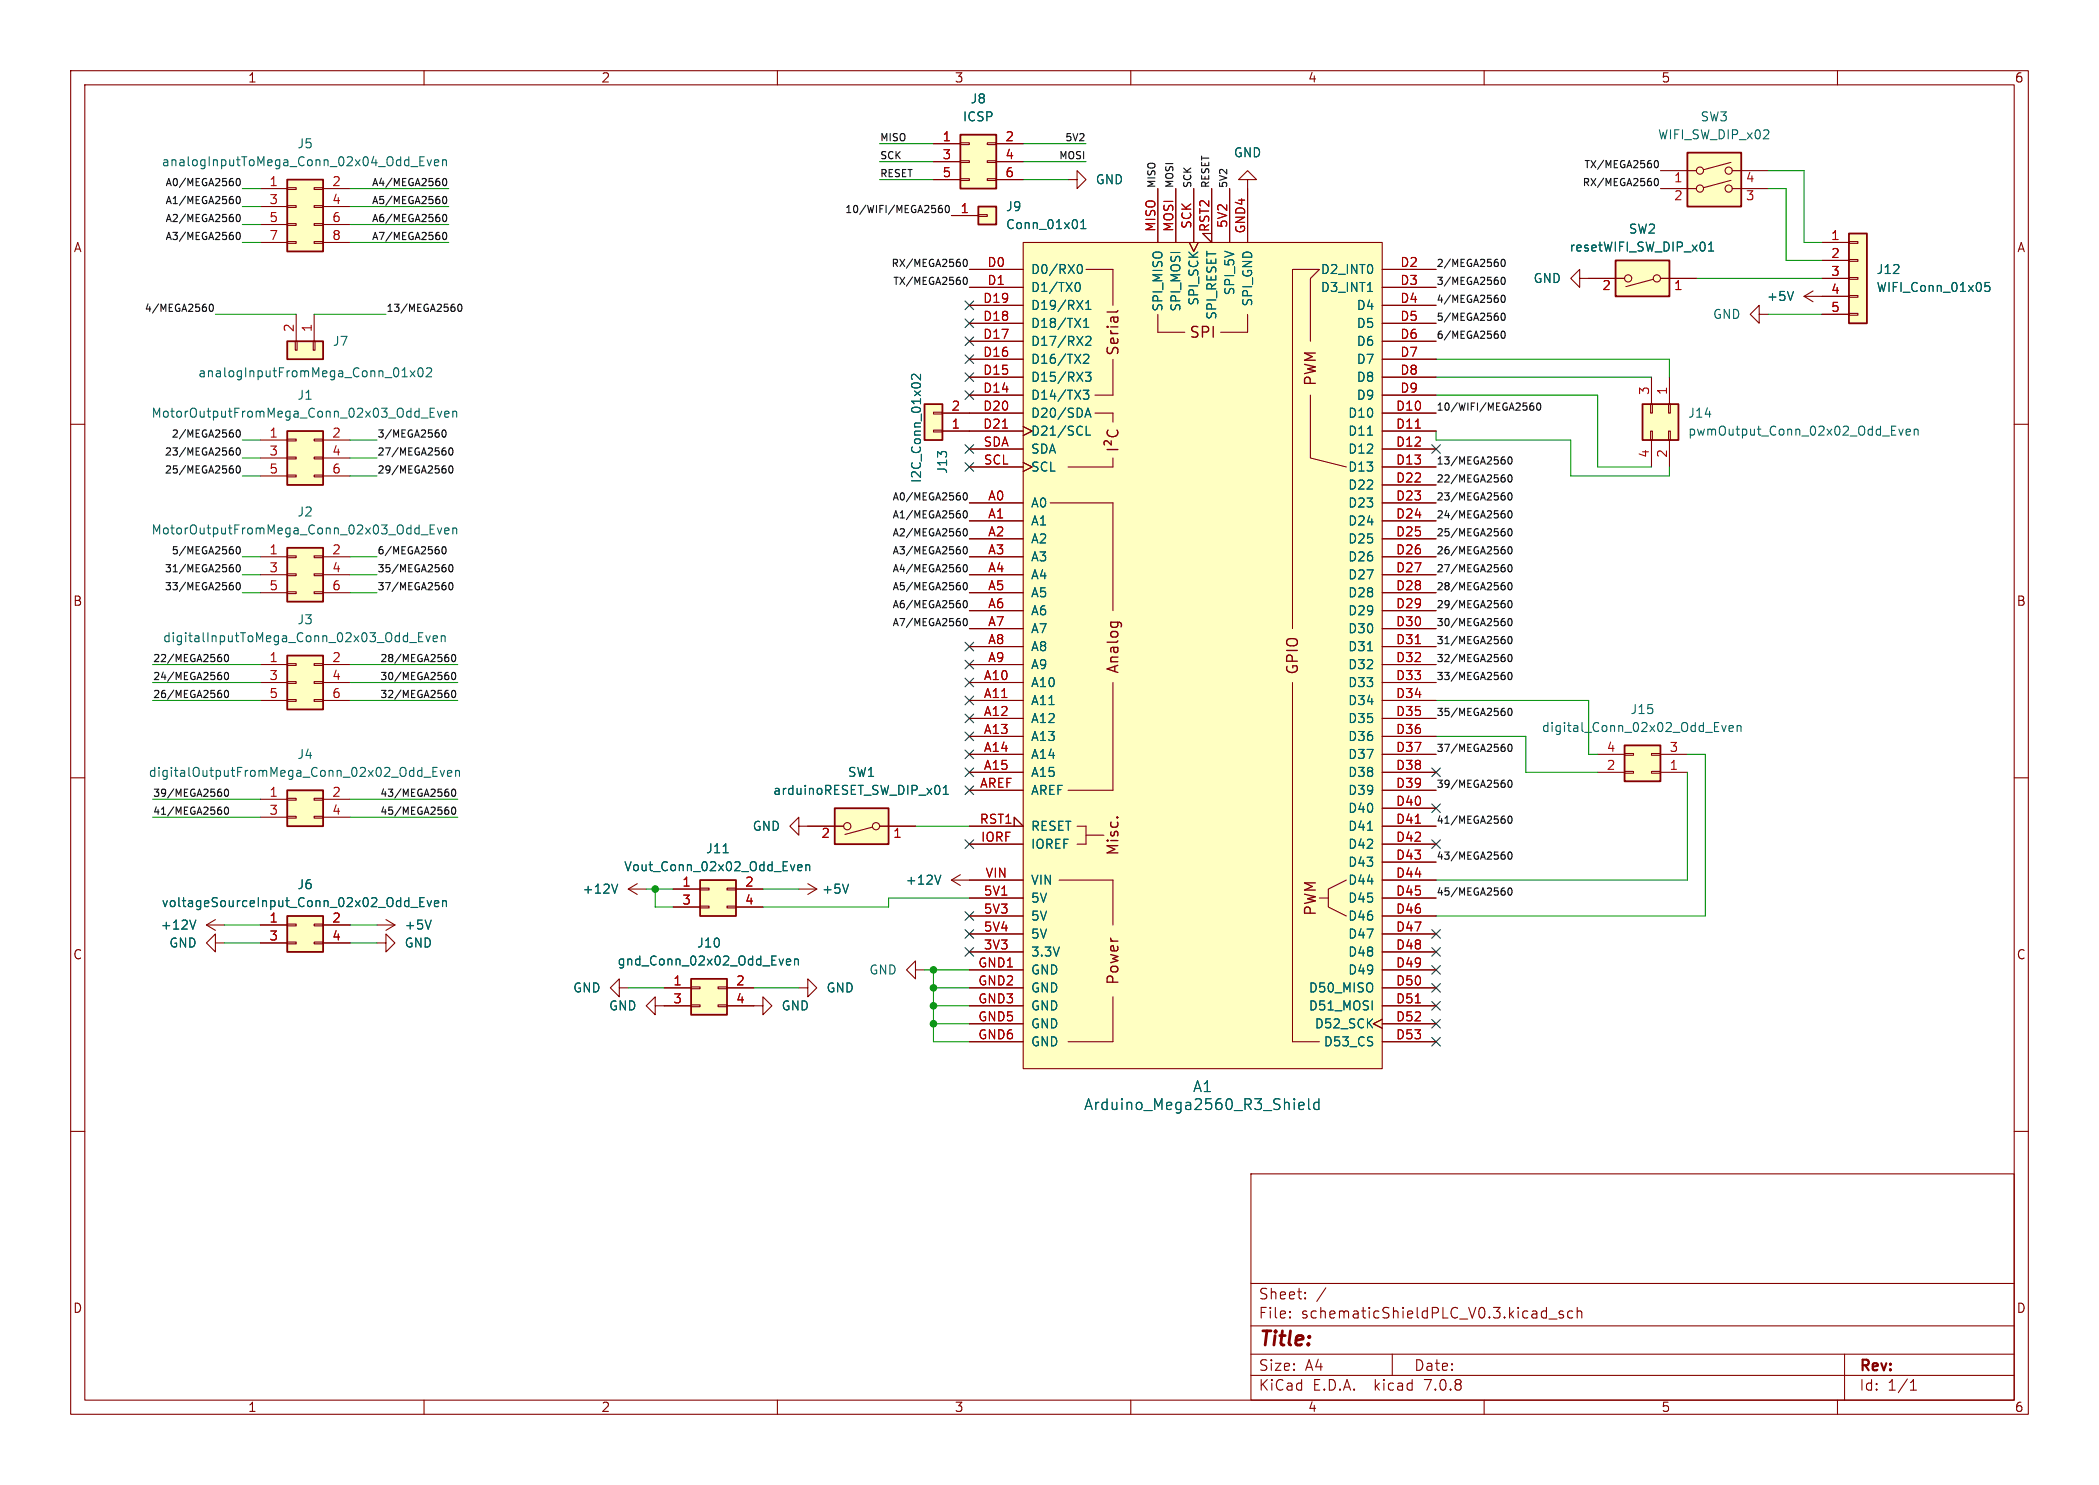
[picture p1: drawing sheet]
<svg xmlns="http://www.w3.org/2000/svg" width="297mm" height="210mm" viewBox="0 0 297 210" stroke-linecap="round" stroke-linejoin="round" font-family="sans-serif">
<defs><g id="words">
<text font-size="2.8" fill="#840000" x="178" y="190.9">Title:</text>
<g font-size="2.1" fill="#840000">
<text x="158.5" y="50.4" transform="rotate(-90 158.5 50.4)">Serial</text>
<text x="168.2" y="48">SPI</text>
<text x="186.5" y="54.7" transform="rotate(-90 186.5 54.7)">PWM</text>
<text x="158.5" y="95.4" transform="rotate(-90 158.5 95.4)">Analog</text>
<text x="183.9" y="95.5" transform="rotate(-90 183.9 95.5)">GPIO</text>
<text x="158.5" y="121.1" transform="rotate(-90 158.5 121.1)">Misc.</text>
<text x="186.5" y="129.6" transform="rotate(-90 186.5 129.6)">PWM</text>
<text x="158.5" y="139.4" transform="rotate(-90 158.5 139.4)">Power</text>
<text x="178" y="184">Sheet:</text>
<text x="178" y="186.7">File:</text>
<text x="184.1" y="186.7">schematicShieldPLC_V0.3.kicad_sch</text>
<text x="178" y="196.9">KiCad</text>
<text x="178" y="194.1">Size:</text>
<text x="184.7" y="194.1">A4</text>
<text x="185.7" y="196.9">E.D.A.</text>
<text x="194.6" y="196.9">kicad</text>
<text x="200" y="194.1">Date:</text>
<text x="201.8" y="196.9">7.0.8</text>
<text x="263" y="194.3">Rev:</text>
<text x="263" y="196.9">Id:</text>
<text x="267.1" y="196.9">1/1</text>
</g>
<g font-size="2.1" fill="#006464">
<text x="168.7" y="154.7">A1</text>
<text x="153.3" y="157.2">Arduino_Mega2560_R3_Shield</text>
</g>
<g font-size="1.8" fill="#840000">
<text x="35" y="11.9">1</text>
<text x="85" y="11.9">2</text>
<text x="135" y="11.9">3</text>
<text x="185" y="11.9">4</text>
<text x="235" y="11.9">5</text>
<text x="285" y="11.9">6</text>
<text x="10.3" y="35.9">A</text>
<text x="285.3" y="35.9">A</text>
<text x="10.3" y="85.9">B</text>
<text x="285.3" y="85.9">B</text>
<text x="10.3" y="135.9">C</text>
<text x="285.3" y="135.9">C</text>
<text x="10.3" y="185.9">D</text>
<text x="285.3" y="185.9">D</text>
<text x="35" y="199.9">1</text>
<text x="85" y="199.9">2</text>
<text x="135" y="199.9">3</text>
<text x="185" y="199.9">4</text>
<text x="235" y="199.9">5</text>
<text x="285" y="199.9">6</text>
</g>
<g font-size="1.8" fill="#006464">
<text x="136.2" y="17.4">ICSP</text>
<text x="137.2" y="14.8">J8</text>
<text x="240.5" y="17.4">SW3</text>
<text x="22.8" y="23.7">analogInputToMega_Conn_02x04_Odd_Even</text>
<text x="42" y="21.2">J5</text>
<text x="174.5" y="22.5">GND</text>
<text x="234.5" y="19.9">WIFI_SW_DIP_x02</text>
<text x="154.9" y="26.3">GND</text>
<text x="142.2" y="30.1">J9</text>
<text x="142.2" y="32.6">Conn_01x01</text>
<text x="222" y="35.8">resetWIFI_SW_DIP_x01</text>
<text x="230.4" y="33.2">SW2</text>
<text x="145.8" y="39">D0/RX0</text>
<text x="145.8" y="41.5">D1/TX0</text>
<text x="174.9" y="41.9" transform="rotate(-90 174.9 41.9)">SPI_5V</text>
<text x="186.8" y="39">D2_INT0</text>
<text x="186.8" y="41.5">D3_INT1</text>
<text x="216.9" y="40.2">GND</text>
<text x="265.4" y="39">J12</text>
<text x="265.4" y="41.5">WIFI_Conn_01x05</text>
<text x="145.8" y="46.6">D18/TX1</text>
<text x="145.8" y="44">D19/RX1</text>
<text x="164.7" y="44.2" transform="rotate(-90 164.7 44.2)">SPI_MISO</text>
<text x="167.2" y="44.2" transform="rotate(-90 167.2 44.2)">SPI_MOSI</text>
<text x="169.8" y="43.3" transform="rotate(-90 169.8 43.3)">SPI_SCK</text>
<text x="172.3" y="45.3" transform="rotate(-90 172.3 45.3)">SPI_RESET</text>
<text x="177.4" y="43.4" transform="rotate(-90 177.4 43.4)">SPI_GND</text>
<text x="191.9" y="44">D4</text>
<text x="191.9" y="46.6">D5</text>
<text x="242.3" y="45.3">GND</text>
<text x="249.9" y="42.8">+5V</text>
<text x="27.9" y="53.6">analogInputFromMega_Conn_01x02</text>
<text x="47" y="49.1">J7</text>
<text x="145.8" y="51.7">D16/TX2</text>
<text x="145.8" y="49.1">D17/RX2</text>
<text x="191.9" y="49.1">D6</text>
<text x="191.9" y="51.7">D7</text>
<text x="21.3" y="59.3">MotorOutputFromMega_Conn_02x03_Odd_Even</text>
<text x="42" y="56.7">J1</text>
<text x="145.8" y="56.7">D14/TX3</text>
<text x="145.8" y="54.2">D15/RX3</text>
<text x="145.8" y="59.3">D20/SDA</text>
<text x="190.7" y="59.3">D10</text>
<text x="191.9" y="54.2">D8</text>
<text x="191.9" y="56.7">D9</text>
<text x="238.8" y="59.3">J14</text>
<text x="145.8" y="61.8">D21/SCL</text>
<text x="145.8" y="64.4">SDA</text>
<text x="190.7" y="61.8">D11</text>
<text x="190.7" y="64.4">D12</text>
<text x="238.8" y="61.8">pwmOutput_Conn_02x02_Odd_Even</text>
<text x="130.5" y="68.4" transform="rotate(-90 130.5 68.4)">I2C_Conn_01x02</text>
<text x="134.2" y="67.1" transform="rotate(-90 134.2 67.1)">J13</text>
<text x="145.8" y="72">A0</text>
<text x="145.8" y="66.9">SCL</text>
<text x="190.7" y="66.9">D13</text>
<text x="190.7" y="69.4">D22</text>
<text x="190.7" y="72">D23</text>
<text x="21.3" y="75.8">MotorOutputFromMega_Conn_02x03_Odd_Even</text>
<text x="42" y="73.3">J2</text>
<text x="145.8" y="74.5">A1</text>
<text x="145.8" y="77.1">A2</text>
<text x="190.7" y="74.5">D24</text>
<text x="190.7" y="77.1">D25</text>
<text x="145.8" y="79.6">A3</text>
<text x="145.8" y="82.1">A4</text>
<text x="190.7" y="79.6">D26</text>
<text x="190.7" y="82.1">D27</text>
<text x="42" y="88.5">J3</text>
<text x="145.8" y="84.7">A5</text>
<text x="145.8" y="87.2">A6</text>
<text x="145.8" y="89.8">A7</text>
<text x="190.7" y="84.7">D28</text>
<text x="190.7" y="87.2">D29</text>
<text x="190.7" y="89.8">D30</text>
<text x="23" y="91">digitalInputToMega_Conn_02x03_Odd_Even</text>
<text x="145.8" y="92.3">A8</text>
<text x="145.8" y="94.8">A9</text>
<text x="190.7" y="92.3">D31</text>
<text x="190.7" y="94.8">D32</text>
<text x="145.8" y="97.4">A10</text>
<text x="145.8" y="99.9">A11</text>
<text x="190.7" y="97.4">D33</text>
<text x="190.7" y="99.9">D34</text>
<text x="230.6" y="101.2">J15</text>
<text x="42" y="107.5">J4</text>
<text x="145.8" y="102.5">A12</text>
<text x="145.8" y="105">A13</text>
<text x="145.8" y="107.5">A14</text>
<text x="190.7" y="102.5">D35</text>
<text x="190.7" y="105">D36</text>
<text x="190.7" y="107.5">D37</text>
<text x="218.1" y="103.7">digital_Conn_02x02_Odd_Even</text>
<text x="20.9" y="110.1">digitalOutputFromMega_Conn_02x02_Odd_Even</text>
<text x="109.3" y="112.6">arduinoRESET_SW_DIP_x01</text>
<text x="119.9" y="110.1">SW1</text>
<text x="145.8" y="110.1">A15</text>
<text x="145.8" y="112.6">AREF</text>
<text x="190.7" y="110.1">D38</text>
<text x="190.7" y="112.6">D39</text>
<text x="106.4" y="117.7">GND</text>
<text x="145.8" y="117.7">RESET</text>
<text x="190.7" y="115.2">D40</text>
<text x="190.7" y="117.7">D41</text>
<text x="42" y="126">J6</text>
<text x="88.2" y="123.4">Vout_Conn_02x02_Odd_Even</text>
<text x="99.8" y="120.9">J11</text>
<text x="128.1" y="125.3">+12V</text>
<text x="145.8" y="120.2">IOREF</text>
<text x="145.8" y="125.3">VIN</text>
<text x="190.7" y="120.2">D42</text>
<text x="190.7" y="122.8">D43</text>
<text x="190.7" y="125.3">D44</text>
<text x="22.6" y="131.7">+12V</text>
<text x="22.8" y="128.5">voltageSourceInput_Conn_02x02_Odd_Even</text>
<text x="57.2" y="131.7">+5V</text>
<text x="82.3" y="126.6">+12V</text>
<text x="116.2" y="126.6">+5V</text>
<text x="145.8" y="127.9">5V</text>
<text x="145.8" y="130.4">5V</text>
<text x="190.7" y="127.9">D45</text>
<text x="190.7" y="130.4">D46</text>
<text x="23.9" y="134.2">GND</text>
<text x="57.2" y="134.2">GND</text>
<text x="87.3" y="136.8">gnd_Conn_02x02_Odd_Even</text>
<text x="98.5" y="134.2">J10</text>
<text x="145.8" y="135.5">3.3V</text>
<text x="145.8" y="132.9">5V</text>
<text x="190.7" y="132.9">D47</text>
<text x="190.7" y="135.5">D48</text>
<text x="81" y="140.6">GND</text>
<text x="86.1" y="143.1">GND</text>
<text x="110.5" y="143.1">GND</text>
<text x="116.8" y="140.6">GND</text>
<text x="122.9" y="138">GND</text>
<text x="145.8" y="138">GND</text>
<text x="145.8" y="140.6">GND</text>
<text x="145.8" y="143.1">GND</text>
<text x="185.1" y="140.6">D50_MISO</text>
<text x="185.1" y="143.1">D51_MOSI</text>
<text x="190.7" y="138">D49</text>
<text x="145.8" y="145.6">GND</text>
<text x="145.8" y="148.2">GND</text>
<text x="186" y="145.6">D52_SCK</text>
<text x="187.2" y="148.2">D53_CS</text>
</g>
<g font-size="1.8" fill="#a90000">
<text x="133.3" y="20.1">1</text>
<text x="133.3" y="22.6">3</text>
<text x="142.2" y="20.1">2</text>
<text x="142.2" y="22.6">4</text>
<text x="38" y="26.4">1</text>
<text x="38" y="29">3</text>
<text x="46.9" y="26.4">2</text>
<text x="46.9" y="29">4</text>
<text x="133.3" y="25.1">5</text>
<text x="142.2" y="25.1">6</text>
<text x="236.8" y="26.1">1</text>
<text x="236.8" y="28.7">2</text>
<text x="246.9" y="28.7">3</text>
<text x="246.9" y="26.1">4</text>
<text x="38" y="31.5">5</text>
<text x="38" y="34">7</text>
<text x="46.9" y="31.5">6</text>
<text x="46.9" y="34">8</text>
<text x="135.8" y="30.2">1</text>
<text x="163.6" y="32.9" transform="rotate(-90 163.6 32.9)">MISO</text>
<text x="166.1" y="32.9" transform="rotate(-90 166.1 32.9)">MOSI</text>
<text x="168.7" y="32.5" transform="rotate(-90 168.7 32.5)">SCK</text>
<text x="171.2" y="32.9" transform="rotate(-90 171.2 32.9)">RST2</text>
<text x="173.7" y="32.3" transform="rotate(-90 173.7 32.3)">5V2</text>
<text x="176.3" y="33.1" transform="rotate(-90 176.3 33.1)">GND4</text>
<text x="259" y="34">1</text>
<text x="139.6" y="37.8">D0</text>
<text x="139.6" y="40.4">D1</text>
<text x="198" y="37.8">D2</text>
<text x="198" y="40.4">D3</text>
<text x="226.6" y="41.4">2</text>
<text x="236.8" y="41.4">1</text>
<text x="259" y="36.6">2</text>
<text x="259" y="39.1">3</text>
<text x="259" y="41.7">4</text>
<text x="41.7" y="47.1" transform="rotate(-90 41.7 47.1)">2</text>
<text x="44.2" y="47.1" transform="rotate(-90 44.2 47.1)">1</text>
<text x="139" y="45.5">D18</text>
<text x="139" y="42.9">D19</text>
<text x="198" y="42.9">D4</text>
<text x="198" y="45.5">D5</text>
<text x="259" y="44.2">5</text>
<text x="139" y="53.1">D15</text>
<text x="139" y="50.5">D16</text>
<text x="139" y="48">D17</text>
<text x="198" y="48">D6</text>
<text x="198" y="50.5">D7</text>
<text x="198" y="53.1">D8</text>
<text x="134.5" y="58.2">2</text>
<text x="139" y="55.6">D14</text>
<text x="139" y="58.2">D20</text>
<text x="197.4" y="58.2">D10</text>
<text x="198" y="55.6">D9</text>
<text x="233.4" y="56" transform="rotate(-90 233.4 56)">3</text>
<text x="236" y="56" transform="rotate(-90 236 56)">1</text>
<text x="38" y="62">1</text>
<text x="38" y="64.5">3</text>
<text x="46.9" y="62">2</text>
<text x="46.9" y="64.5">4</text>
<text x="134.5" y="60.7">1</text>
<text x="139" y="60.7">D21</text>
<text x="139.1" y="63.2">SDA</text>
<text x="139.1" y="65.8">SCL</text>
<text x="197.4" y="60.7">D11</text>
<text x="197.4" y="63.2">D12</text>
<text x="197.4" y="65.8">D13</text>
<text x="233.4" y="64.8" transform="rotate(-90 233.4 64.8)">4</text>
<text x="236" y="64.8" transform="rotate(-90 236 64.8)">2</text>
<text x="38" y="67.1">5</text>
<text x="46.9" y="67.1">6</text>
<text x="139.7" y="70.9">A0</text>
<text x="197.4" y="68.3">D22</text>
<text x="197.4" y="70.9">D23</text>
<text x="139.7" y="73.4">A1</text>
<text x="139.7" y="75.9">A2</text>
<text x="197.4" y="73.4">D24</text>
<text x="197.4" y="75.9">D25</text>
<text x="38" y="78.5">1</text>
<text x="38" y="81">3</text>
<text x="38" y="83.6">5</text>
<text x="46.9" y="78.5">2</text>
<text x="46.9" y="81">4</text>
<text x="46.9" y="83.6">6</text>
<text x="139.7" y="78.5">A3</text>
<text x="139.7" y="81">A4</text>
<text x="139.7" y="83.6">A5</text>
<text x="197.4" y="78.5">D26</text>
<text x="197.4" y="81">D27</text>
<text x="197.4" y="83.6">D28</text>
<text x="139.7" y="86.1">A6</text>
<text x="139.7" y="88.6">A7</text>
<text x="197.4" y="86.1">D29</text>
<text x="197.4" y="88.6">D30</text>
<text x="38" y="93.7">1</text>
<text x="46.9" y="93.7">2</text>
<text x="139.7" y="91.2">A8</text>
<text x="139.7" y="93.7">A9</text>
<text x="197.4" y="91.2">D31</text>
<text x="197.4" y="93.7">D32</text>
<text x="38" y="96.3">3</text>
<text x="38" y="98.8">5</text>
<text x="46.9" y="96.3">4</text>
<text x="46.9" y="98.8">6</text>
<text x="139.1" y="96.3">A10</text>
<text x="139.1" y="98.8">A11</text>
<text x="139.1" y="101.3">A12</text>
<text x="197.4" y="96.3">D33</text>
<text x="197.4" y="98.8">D34</text>
<text x="197.4" y="101.3">D35</text>
<text x="139.1" y="103.9">A13</text>
<text x="139.1" y="106.4">A14</text>
<text x="197.4" y="103.9">D36</text>
<text x="197.4" y="106.4">D37</text>
<text x="227.3" y="106.4">4</text>
<text x="236.1" y="106.4">3</text>
<text x="38" y="112.8">1</text>
<text x="46.9" y="112.8">2</text>
<text x="138.6" y="111.5">AREF</text>
<text x="139.1" y="109">A15</text>
<text x="197.4" y="109">D38</text>
<text x="197.4" y="111.5">D39</text>
<text x="227.3" y="109">2</text>
<text x="236.1" y="109">1</text>
<text x="38" y="115.3">3</text>
<text x="46.9" y="115.3">4</text>
<text x="116.1" y="118.8">2</text>
<text x="126.3" y="118.8">1</text>
<text x="138.5" y="116.6">RST1</text>
<text x="138.7" y="119.1">IORF</text>
<text x="197.4" y="114">D40</text>
<text x="197.4" y="116.6">D41</text>
<text x="197.4" y="119.1">D42</text>
<text x="96.4" y="125.5">1</text>
<text x="105.3" y="125.5">2</text>
<text x="139.4" y="124.2">VIN</text>
<text x="197.4" y="121.7">D43</text>
<text x="197.4" y="124.2">D44</text>
<text x="38" y="130.6">1</text>
<text x="46.9" y="130.6">2</text>
<text x="96.4" y="128">3</text>
<text x="105.3" y="128">4</text>
<text x="139.1" y="126.7">5V1</text>
<text x="139.1" y="129.3">5V3</text>
<text x="139.1" y="131.8">5V4</text>
<text x="197.4" y="126.7">D45</text>
<text x="197.4" y="129.3">D46</text>
<text x="197.4" y="131.8">D47</text>
<text x="38" y="133.1">3</text>
<text x="46.9" y="133.1">4</text>
<text x="138.3" y="136.9">GND1</text>
<text x="139.1" y="134.4">3V3</text>
<text x="197.4" y="134.4">D48</text>
<text x="197.4" y="136.9">D49</text>
<text x="95.2" y="139.4">1</text>
<text x="95.2" y="142">3</text>
<text x="104.1" y="139.4">2</text>
<text x="104.1" y="142">4</text>
<text x="138.3" y="139.4">GND2</text>
<text x="138.3" y="142">GND3</text>
<text x="197.4" y="139.4">D50</text>
<text x="197.4" y="142">D51</text>
<text x="138.3" y="144.5">GND5</text>
<text x="138.3" y="147.1">GND6</text>
<text x="197.4" y="144.5">D52</text>
<text x="197.4" y="147.1">D53</text>
</g>
<g font-size="1.4" fill="#0f0f0f">
<text x="124.5" y="22.6">SCK</text>
<text x="124.5" y="20">MISO</text>
<text x="149.7" y="22.6">MOSI</text>
<text x="150.6" y="20">5V2</text>
<text x="224.1" y="23.9">TX/MEGA2560</text>
<text x="23.3" y="26.4">A0/MEGA2560</text>
<text x="23.3" y="28.9">A1/MEGA2560</text>
<text x="52.5" y="26.4">A4/MEGA2560</text>
<text x="52.5" y="28.9">A5/MEGA2560</text>
<text x="124.5" y="25.1">RESET</text>
<text x="163.6" y="26.7" transform="rotate(-90 163.6 26.7)">MISO</text>
<text x="166.1" y="26.7" transform="rotate(-90 166.1 26.7)">MOSI</text>
<text x="168.6" y="26.7" transform="rotate(-90 168.6 26.7)">SCK</text>
<text x="171.2" y="26.7" transform="rotate(-90 171.2 26.7)">RESET</text>
<text x="173.7" y="26.7" transform="rotate(-90 173.7 26.7)">5V2</text>
<text x="223.8" y="26.4">RX/MEGA2560</text>
<text x="23.3" y="31.5">A2/MEGA2560</text>
<text x="23.3" y="34">A3/MEGA2560</text>
<text x="52.5" y="34">A7/MEGA2560</text>
<text x="52.5" y="31.5">A6/MEGA2560</text>
<text x="119.5" y="30.2">10/WIFI/MEGA2560</text>
<text x="126" y="37.8">RX/MEGA2560</text>
<text x="126.3" y="40.4">TX/MEGA2560</text>
<text x="203.2" y="37.8">2/MEGA2560</text>
<text x="203.2" y="40.4">3/MEGA2560</text>
<text x="20.4" y="44.2">4/MEGA2560</text>
<text x="54.6" y="44.2">13/MEGA2560</text>
<text x="203.2" y="48">6/MEGA2560</text>
<text x="203.2" y="45.4">5/MEGA2560</text>
<text x="203.2" y="42.9">4/MEGA2560</text>
<text x="203.2" y="58.1">10/WIFI/MEGA2560</text>
<text x="23.2" y="64.5">23/MEGA2560</text>
<text x="24.2" y="62">2/MEGA2560</text>
<text x="53.3" y="64.5">27/MEGA2560</text>
<text x="53.3" y="62">3/MEGA2560</text>
<text x="203.2" y="65.8">13/MEGA2560</text>
<text x="23.2" y="67">25/MEGA2560</text>
<text x="53.3" y="67">29/MEGA2560</text>
<text x="126.2" y="70.8">A0/MEGA2560</text>
<text x="203.2" y="70.8">23/MEGA2560</text>
<text x="203.2" y="68.3">22/MEGA2560</text>
<text x="126.2" y="75.9">A2/MEGA2560</text>
<text x="126.2" y="73.4">A1/MEGA2560</text>
<text x="203.2" y="75.9">25/MEGA2560</text>
<text x="203.2" y="73.4">24/MEGA2560</text>
<text x="23.2" y="83.5">33/MEGA2560</text>
<text x="23.2" y="81">31/MEGA2560</text>
<text x="24.2" y="78.5">5/MEGA2560</text>
<text x="53.3" y="81">35/MEGA2560</text>
<text x="53.3" y="78.5">6/MEGA2560</text>
<text x="53.3" y="83.5">37/MEGA2560</text>
<text x="126.2" y="78.5">A3/MEGA2560</text>
<text x="126.2" y="81">A4/MEGA2560</text>
<text x="126.2" y="83.5">A5/MEGA2560</text>
<text x="203.2" y="81">27/MEGA2560</text>
<text x="203.2" y="83.5">28/MEGA2560</text>
<text x="203.2" y="78.5">26/MEGA2560</text>
<text x="126.2" y="88.6">A7/MEGA2560</text>
<text x="126.2" y="86.1">A6/MEGA2560</text>
<text x="203.2" y="88.6">30/MEGA2560</text>
<text x="203.2" y="86.1">29/MEGA2560</text>
<text x="21.6" y="93.7">22/MEGA2560</text>
<text x="53.7" y="93.7">28/MEGA2560</text>
<text x="203.2" y="91.2">31/MEGA2560</text>
<text x="203.2" y="93.7">32/MEGA2560</text>
<text x="21.6" y="96.2">24/MEGA2560</text>
<text x="21.6" y="98.8">26/MEGA2560</text>
<text x="53.7" y="98.8">32/MEGA2560</text>
<text x="53.7" y="96.2">30/MEGA2560</text>
<text x="203.2" y="96.2">33/MEGA2560</text>
<text x="203.2" y="101.3">35/MEGA2560</text>
<text x="203.2" y="106.4">37/MEGA2560</text>
<text x="21.6" y="112.8">39/MEGA2560</text>
<text x="53.7" y="112.8">43/MEGA2560</text>
<text x="203.2" y="111.5">39/MEGA2560</text>
<text x="21.6" y="115.3">41/MEGA2560</text>
<text x="53.7" y="115.3">45/MEGA2560</text>
<text x="203.2" y="116.6">41/MEGA2560</text>
<text x="203.2" y="121.6">43/MEGA2560</text>
<text x="203.2" y="126.7">45/MEGA2560</text>
</g>
</g></defs>
<g fill="none" stroke="#840000" stroke-width=".15">
<path d="M10 10h277v190h-277zM12 12h273v186h-273zM60 10v2M110 10v2M160 10v2M210 10v2M260 10v2M36.8 26.7h3.8M36.8 29.2h3.8M36.8 31.8h3.8M36.8 34.3h3.8M40.6 34.2h1.3v.2h-1.3z"/>
<path d="M40.6 31.6h1.3v.3h-1.3zM40.6 29.1h1.3v.2h-1.3zM40.6 26.5h1.3v.3h-1.3zM44.4 34.2h1.3v.2h-1.3zM44.4 31.6h1.3v.3h-1.3zM44.4 29.1h1.3v.2h-1.3zM44.4 26.5h1.3v.3h-1.3zM45.7 26.7h3.8M45.7 29.2h3.8M45.7 31.8h3.8M45.7 34.3h3.8M132.1 20.3h3.8"/>
<path d="M132.1 22.9h3.8M132.1 25.4h3.8M134.6 30.5h3.8M135.9 25.3h1.3v.2h-1.3zM135.9 22.7h1.3v.3h-1.3zM135.9 20.2h1.3v.2h-1.3zM137.2 38.1h7.6M138.4 30.4h1.3v.2h-1.3zM139.7 25.3h1.3v.2h-1.3zM139.7 22.7h1.3v.3h-1.3zM139.7 20.2h1.3v.2h-1.3zM141 20.3h3.8"/>
<path d="M141 22.9h3.8M141 25.4h3.8M144.8 34.3h50.8v116.8h-50.8zM151.1 25.4h1.3v-1.3l1.3 1.3-1.3 1.3v-1.3M153.7 38.1h3.8zM157.5 38.1v5.1zM163.8 26.7v7.6M166.4 26.7v7.6M168.3 34.3l.6 1.3 .6-1.3M168.9 26.7v7.6M171.4 26.7v7.6l-1.2-1.3h1.2M174 26.7v7.6"/>
<path d="M176.5 25.4h1.3l-1.3-1.3-1.2 1.3h1.2v8.9M182.9 38.1v50.8zM182.9 38.1h3.8l-1.3 1.3v8.9M195.6 38.1h7.6M223.5 39.4v-1.3l-1.3 1.3 1.3 1.2v-1.2h6.4M233.9 39.5l-3.9 1M234.9 26.7h5.1M234.9 39.4h5.1M234.9 24.1h5.1M244.9 25.5l-3.9 1M244.9 23l-3.9 1M245.1 26.7h5.1"/>
<path d="M245.1 24.1h5.1M257.8 34.3h3.8M257.8 36.8h3.8M257.8 39.4h3.8M261.6 39.2h1.3v.3h-1.3zM261.6 36.7h1.3v.3h-1.3zM261.6 34.2h1.3v.2h-1.3zM10 60h2M41.8 48.3h.2v1.2h-.2zM41.9 44.5v3.8M44.3 48.3h.3v1.2h-.3zM44.4 44.5v3.8"/>
<path d="M132.1 58.3h1.2v.2h-1.2zM133.3 58.4h11.5M137.2 40.6h7.6M137.2 55.9h7.6M137.2 53.3h7.6M137.2 50.8h7.6M137.2 48.3h7.6M137.2 45.7h7.6M137.2 43.2h7.6M154.9 58.4h2.6zM154.9 55.9h2.6zM157.5 58.4v1.3z"/>
<path d="M157.5 50.8v5.1zM163.8 44.5v2.5zM163.8 47h3.8zM172.7 47h3.8zM176.5 44.5v2.5zM185.4 55.9v8.9l5.1 1.2M195.6 40.6h7.6M195.6 58.4h7.6M195.6 55.9h7.6M195.6 53.3h7.6M195.6 50.8h7.6M195.6 48.3h7.6"/>
<path d="M195.6 45.7h7.6M195.6 43.2h7.6M233.6 57.2h.2v1.2h-.2zM233.7 53.3v3.9M236.1 57.2h.2v1.2h-.2zM236.2 53.3v3.9M248.9 44.5v-1.3l-1.3 1.3 1.3 1.2v-1.2h1.3M255.3 41.9h6.3M255.3 41.9l1.2 .8M256.5 41.1l-1.2 .8M257.8 44.5h3.8M261.6 44.3h1.3v.3h-1.3z"/>
<path d="M261.6 41.8h1.3v.2h-1.3zM285 60h2M36.8 78.7h3.8M36.8 62.2h3.8M36.8 64.8h3.8M36.8 67.3h3.8M40.6 78.6h1.3v.3h-1.3zM40.6 67.2h1.3v.2h-1.3zM40.6 64.6h1.3v.3h-1.3zM40.6 62.1h1.3v.3h-1.3zM44.4 78.6h1.3v.3h-1.3zM44.4 67.2h1.3v.2h-1.3z"/>
<path d="M44.4 64.6h1.3v.3h-1.3zM44.4 62.1h1.3v.3h-1.3zM45.7 78.7h3.8M45.7 62.2h3.8M45.7 64.8h3.8M45.7 67.3h3.8M132.1 60.8h1.2v.3h-1.2zM133.3 61h11.5M137.2 71.1h7.6M137.2 73.7h7.6M137.2 76.2h7.6M137.2 78.7h7.6"/>
<path d="M137.2 63.5h7.6M137.2 66h7.6M144.8 60.3l1.2 .7-1.2 .6M144.8 65.4l1.2 .6-1.2 .7M148.6 71.1h8.9v15.3M151.1 66h6.4zM157.5 64.8v1.2zM195.6 71.1h7.6M195.6 73.7h7.6M195.6 76.2h7.6M195.6 78.7h7.6M195.6 61h7.6"/>
<path d="M195.6 63.5h7.6M195.6 66h7.6M195.6 68.6h7.6M233.6 61h.2v1.2h-.2zM233.7 62.2v3.8M236.1 61h.2v1.2h-.2zM236.2 62.2v3.8M36.8 96.5h3.8M36.8 99.1h3.8M36.8 81.3h3.8M36.8 83.8h3.8M36.8 94h3.8"/>
<path d="M40.6 98.9h1.3v.3h-1.3zM40.6 96.4h1.3v.2h-1.3zM40.6 93.9h1.3v.2h-1.3zM40.6 83.7h1.3v.2h-1.3zM40.6 81.2h1.3v.2h-1.3zM44.4 98.9h1.3v.3h-1.3zM44.4 96.4h1.3v.2h-1.3zM44.4 93.9h1.3v.2h-1.3zM44.4 83.7h1.3v.2h-1.3zM44.4 81.2h1.3v.2h-1.3zM45.7 96.5h3.8M45.7 99.1h3.8"/>
<path d="M45.7 81.3h3.8M45.7 83.8h3.8M45.7 94h3.8M137.2 96.5h7.6M137.2 99.1h7.6M137.2 81.3h7.6M137.2 83.8h7.6M137.2 86.4h7.6M137.2 88.9h7.6M137.2 91.4h7.6M137.2 94h7.6M157.5 96.5v15.3"/>
<path d="M182.9 96.5v50.8zM195.6 96.5h7.6M195.6 99.1h7.6M195.6 81.3h7.6M195.6 83.8h7.6M195.6 86.4h7.6M195.6 88.9h7.6M195.6 91.4h7.6M195.6 94h7.6M10 110h2M36.8 113h3.8M36.8 115.6h3.8"/>
<path d="M40.6 115.4h1.3v.3h-1.3zM40.6 112.9h1.3v.3h-1.3zM44.4 115.4h1.3v.3h-1.3zM44.4 112.9h1.3v.3h-1.3zM45.7 113h3.8M45.7 115.6h3.8M113 116.8v-1.2l-1.2 1.2 1.2 1.3v-1.3h6.4M123.4 117l-3.8 1M124.5 116.8h5M137.2 116.8h7.6l-1.3-1.2v1.2M137.2 101.6h7.6M137.2 104.1h7.6"/>
<path d="M137.2 106.7h7.6M137.2 109.2h7.6M137.2 111.8h7.6M137.2 119.4h7.6M151.1 111.8h6.4zM152.4 119.4h1.3zM152.4 116.8h1.3zM153.7 118.1h2.5zM153.7 116.8v2.6zM195.6 116.8h7.6M195.6 101.6h7.6M195.6 104.1h7.6"/>
<path d="M195.6 106.7h7.6M195.6 109.2h7.6M195.6 111.8h7.6M195.6 114.3h7.6M195.6 119.4h7.6M226.1 106.7h3.8M226.1 109.2h3.8M229.9 106.6h1.2v.2h-1.2zM229.9 109.1h1.2v.2h-1.2zM233.7 106.6h1.2v.2h-1.2zM233.7 109.1h1.2v.2h-1.2zM234.9 106.7h3.9"/>
<path d="M234.9 109.2h3.9M285 110h2M29.2 130.8h2.5M29.2 130.8l1.3 .8M30.5 133.4v-1.3l-1.3 1.3 1.3 1.2v-1.2h1.2M30.5 130l-1.3 .8M36.8 130.8h3.8M36.8 133.4h3.8M40.6 133.2h1.3v.3h-1.3zM40.6 130.7h1.3v.2h-1.3zM44.4 133.2h1.3v.3h-1.3zM44.4 130.7h1.3v.2h-1.3z"/>
<path d="M45.7 130.8h3.8M45.7 133.4h3.8M53.3 133.4h1.3v-1.3l1.3 1.3-1.3 1.2v-1.2M53.3 130.8h2.6M54.6 130l1.3 .8M55.9 130.8l-1.3 .8M87.6 139.7v-1.3l-1.2 1.3 1.2 1.3v-1.3h1.3M88.9 125.7l1.3 .8M88.9 125.7h2.5M90.2 125l-1.3 .7M94 139.7h3.8M95.2 125.7h3.9"/>
<path d="M95.2 128.3h3.9M97.8 139.6h1.3v.2h-1.3zM99.1 128.1h1.2v.3h-1.2zM99.1 125.6h1.2v.3h-1.2zM101.6 139.6h1.3v.2h-1.3zM102.9 128.1h1.2v.3h-1.2zM102.9 125.6h1.2v.3h-1.2zM102.9 139.7h3.8M104.1 125.7h3.8M104.1 128.3h3.8M113 139.7h1.3v-1.3l1.3 1.3-1.3 1.3v-1.3M113 125.7h2.6"/>
<path d="M114.3 125l1.3 .7M115.6 125.7l-1.3 .8M129.5 137.2v-1.3l-1.2 1.3 1.2 1.2v-1.2h1.3M134.6 124.5h10.2M134.6 124.5l1.3 .7M135.9 123.7l-1.3 .8M137.2 127h7.6M137.2 134.6h7.6M137.2 129.5h7.6M137.2 132.1h7.6M137.2 137.2h7.6M137.2 139.7h7.6"/>
<path d="M149.9 124.5h7.6zM157.5 124.5v6.3zM186.7 127h1.3M190.5 124.5l-2.5 1.2v2.6l2.5 1.2M195.6 127h7.6M195.6 134.6h7.6M195.6 129.5h7.6M195.6 132.1h7.6M195.6 121.9h7.6M195.6 124.5h7.6M195.6 137.2h7.6M195.6 139.7h7.6"/>
<path d="M10 160h2M92.7 142.2v-1.2l-1.3 1.2 1.3 1.3v-1.3h5.1M97.8 142.1h1.3v.3h-1.3zM101.6 142.1h1.3v.3h-1.3zM102.9 142.2h5v-1.2l1.3 1.2-1.3 1.3v-1.3M137.2 147.3h7.6M137.2 142.2h7.6M137.2 144.8h7.6M151.1 147.3h6.4zM157.5 141v6.3zM182.9 147.3h3.8M195.6 144.1l-1.3 .7 1.3 .6"/>
<path d="M195.6 147.3h7.6M195.6 142.2h7.6M195.6 144.8h7.6M285 160h2M177 166h108v32h-108zM60 198v2M110 198v2M160 198v2M177 194.5h108M177 191.5h108M177 187.5h108M177 181.5h108"/>
<path d="M182.5 186.3h.1l-.1 .1M182.5 186.3v.1M182.5 185.5v.1M182.5 185.5h.1l-.1 .1M184.7 183.6v.1M184.7 183.6h-.1l.1 .1M184.7 182.8v.1M184.7 182.8h-.1l.1 .1M187.6 182.1l-1.3 2M197 191.5v3M210 198v2M219.2 186.5h1.1"/>
<path d="M221.2 185.5l-.4-.1-.2 .2 .1 .2 .5 .2v.1v.2l-.2 .1-.4-.1M222.5 185.5l-.4-.1-.3 .3v.4l.2 .2 .1 .1 .4-.1M223.2 185.5a.37 .37 0 0 1 .6 .1v.8M223.2 184.9v1.5M260 198v2M261 191.5v6.5M270.3 196.6h.9M270.3 195.5l.4-.4v1.5"/>
<circle cx="230.4" cy="39.4" r=".51"/>
<circle cx="234.4" cy="39.4" r=".51"/>
<circle cx="240.5" cy="24.1" r=".51"/>
<circle cx="240.5" cy="26.7" r=".51"/>
<circle cx="244.6" cy="26.7" r=".51"/>
<circle cx="244.6" cy="24.1" r=".51"/>
<circle cx="119.9" cy="116.8" r=".51"/>
<circle cx="124" cy="116.8" r=".51"/>
</g>
<g fill="#ffffc2" stroke="#ffffc2" stroke-width=".14">
<path d="M118.1 114.3h7.6v5.1h-7.6z"/>
<path d="M144.8 34.3h50.8v116.8h-50.8z"/>
<path d="M40.6 92.7h5.1v7.6h-5.1z"/>
<path d="M229.9 105.4h5v5.1h-5z"/>
<path d="M97.8 138.4h5.1v5.1h-5.1z"/>
<path d="M40.6 48.3h5.1v2.5h-5.1z"/>
<path d="M138.4 29.2h2.6v2.6h-2.6z"/>
<path d="M40.6 77.5h5.1v7.6h-5.1z"/>
<path d="M99.1 124.5h5v5h-5z"/>
<path d="M40.6 111.8h5.1v5h-5.1z"/>
<path d="M40.6 129.5h5.1v5.1h-5.1z"/>
<path d="M40.6 61h5.1v7.6h-5.1z"/>
<path d="M40.6 25.4h5.1v10.2h-5.1z"/>
<path d="M130.8 57.2h2.5v5h-2.5z"/>
<path d="M232.4 57.2h5.1v5h-5.1z"/>
<path d="M135.9 19.1h5.1v7.6h-5.1z"/>
<path d="M261.6 33h2.6v12.7h-2.6z"/>
<path d="M228.6 36.8h7.6v5.1h-7.6z"/>
<path d="M238.8 21.6h7.6v7.6h-7.6z"/>
</g>
<g fill="none" stroke="#840000" stroke-width=".25">
<path d="M135.9 19.1h5.1v7.6h-5.1zM40.6 25.4h5.1v10.2h-5.1zM138.4 29.2h2.6v2.6h-2.6zM228.6 36.8h7.6v5.1h-7.6zM238.8 21.6h7.6v7.6h-7.6zM261.6 33h2.6v12.7h-2.6zM40.6 48.3h5.1v2.5h-5.1zM130.8 57.2h2.5v5h-2.5zM232.4 57.2h5.1v5h-5.1zM40.6 77.5h5.1v7.6h-5.1zM40.6 61h5.1v7.6h-5.1zM40.6 92.7h5.1v7.6h-5.1z"/>
<path d="M40.6 111.8h5.1v5h-5.1zM118.1 114.3h7.6v5.1h-7.6zM229.9 105.4h5v5.1h-5zM40.6 129.5h5.1v5.1h-5.1zM97.8 138.4h5.1v5.1h-5.1zM99.1 124.5h5v5h-5z"/>
</g>
<g fill="none" stroke="#006464" stroke-width=".15">
<path d="M59.4 22.8h.4M60 22.2h-.6v1.2h.6M60.4 22.6l.3 .8 .4-.8M61.5 23l.6-.1-.1-.2-.3-.1-.2 .2v.6h.5M62.6 22.6v.8M62.6 22.7l.2-.1 .3 .1 .1 .7M152.5 37.7l.2-.3a.69 .69 0 0 1 .3 1.2l-.3 .1-.2-.3M152.9 32.3h.8M152.9 31.4l.4-.3v1.2M241.8 35.5h.7M241.8 34.6l.3-.4v1.3M281.5 39.9h-.6l-.1 .7 .2-.2 .4 .1 .2 .2-.1 .4-.2 .1h-.3l-.2-.1"/>
<path d="M56.9 53.3h.7M58 52.4l.7 .9M58.7 52.4l-.7 .9M59.3 52.1l.1-.1a.69 .69 0 0 1 .3 1.2l-.1 .1a.69 .69 0 0 1-.3-1.2zM60.3 52.1l.2-.1h.3l.2 .1 .1 .3-.1 .2-.7 .7h.8M60.9 58.3h.4M61.5 57.7h-.6v1.3h.6M61.9 58.2l.3 .8 .3-.8M62.9 58.6l.6-.1v-.3h-.4l-.2 .1 .1 .6h.5M64.1 58.2v.8M64.1 58.3l.2-.1h.3v.8M130.2 52.9v.8l-.7-.7-.2-.1-.2 .1-.1 .2v.3l.1 .2"/>
<path d="M152.3 40l.1-.1a.69 .69 0 0 1 .3 1.2l-.2 .1h-.2M153.3 55.2h.8l-.5 .5 .4 .1v.5l-.2 .2h-.3l-.2-.2M153.3 50.2l.2-.1h.3l.2 .1 .1 .3-.1 .2-.7 .7h.8M153.3 46.3h.8M153.3 45.4l.4-.4v1.3M153.5 59l.4-1.3 .5 1.3M153.6 52.6h.8l-.5 .5 .4 .2v.5l-.2 .1h-.3l-.2-.1M153.6 47.7l.2-.1h.3l.2 .1 .1 .2-.1 .2-.7 .7h.8M153.6 43.8h.8M153.6 42.9l.4-.4v1.3M153.6 58.6h.6M193.5 41.2h.7"/>
<path d="M253.8 41.2l-.5 1.3M60.9 74.8h.4M61.5 74.2h-.6v1.3h.6M61.9 74.7l.3 .8 .3-.8M62.9 75.1l.6-.1v-.3h-.4l-.2 .1 .1 .6h.5M64.1 74.8l.2-.1h.3v.8M64.1 74.7v.8M153.7 60.3v1.2h.6M193.5 61.5h.7M268.7 60.7l.3 .8 .3-.8M269.7 61.1l.6-.1v-.2l-.4-.1-.2 .2 .1 .6h.5M270.9 60.8l.1-.1 .3 .1 .1 .7"/>
<path d="M270.9 60.7v.8M58 90.9h.9M59.2 90.1h.5M59.8 89.5h-.6v1.2h.6M60.3 89.9l.3 .8 .3-.8M61.3 90.3l.6-.1-.1-.2-.3-.1-.2 .2 .1 .6h.4M62.4 90l.2-.1 .3 .1 .1 .7M62.4 89.9v.8M193.5 92h.7M60 109.9h1M61.3 109.1h.4M61.9 108.5h-.6v1.3h.6"/>
<path d="M62.3 109l.3 .8 .3-.8M63.3 109.4l.6-.1v-.3h-.4l-.2 .1 .1 .6h.5M64.5 109.1l.1-.1h.4v.8M64.5 109v.8M132.9 111.3v.8M133.5 112.3h.7M133.5 111.4l.3-.3v1.2M193.5 117.4h.7M243.6 102.6l.3 .8 .3-.8M244.7 103l.6-.1-.1-.2-.4-.1-.1 .2v.6h.5M245.8 102.7l.2-.1 .3 .1v.7M245.8 102.6v.8"/>
<path d="M27.7 130.1l-.4 1.3M58.1 128.3h1M59.4 127.5h.4M60 126.9h-.6v1.3h.6M60.4 127.4l.3 .8 .4-.8M61 130.1l-.4 1.3M61.5 127.8l.6-.1-.1-.3h-.3l-.2 .1v.7h.5M62.6 127.5l.2-.1h.3l.1 .8M62.6 127.4v.8M87.4 125l-.4 1.3M102.3 120.6h.8M111.3 136l.6-.1-.1-.2-.3-.1-.2 .2v.6h.5"/>
<path d="M112.4 135.7l.2-.1 .3 .1 .1 .8M112.4 135.6v.9M112.9 122.7l.6-.1-.1-.3h-.3l-.2 .2v.6h.5M114 122.4l.2-.1h.3l.1 .8M114 122.3v.8M120.1 125l-.5 1.3M133.1 123.8l-.4 1.2M183.8 156.4l.7-.1-.1-.3-.4-.1-.2 .2 .1 .7 .1 .1 .4-.1M185.2 155.4v1.3l.2 .2M186.6 156l-.4-.1-.3 .3v.4l.1 .2 .2 .1 .4-.1M186.6 155.4v1.5"/>
</g>
<path d="M158.2 43.9l-.2 .2h-1.3M156.7 63.6h1.5M156.8 60.8a.61 .61 0 0 0 0 .8 .61 .61 0 0 0 .7 .2 .57 .57 0 0 0 .6-.3 .57 .57 0 0 0-.1-.7M157.2 62.3v.6l-.5-.5a.31 .31 0 0 0-.5 .2l.1 .3M157.2 88h1.2l.3 .3M157.2 88v.4M158.1 88l.1 .4M158 115.6l.1-.1 .1 .1" fill="none" stroke="#840000" stroke-width=".19"/>
<path d="M141.8 60.5h.8M200.3 60.5h.7M200.3 91h.7M200.3 116.4h.7M200.3 141.8h.7" fill="none" stroke="#a90000" stroke-width=".15"/>
<g fill="none" stroke="#0f0f0f" stroke-width=".15">
<path d="M33.6 27.8h.1a.54 .54 0 0 1 .3 .5 .54 .54 0 0 1-.3 .5 .68 .68 0 0 1-.1-1zM33.6 30.4l.1-.1a.54 .54 0 0 1 .3 .5 .54 .54 0 0 1-.3 .5 .68 .68 0 0 1-.1-.9zM33.6 25.3l.1-.1a.54 .54 0 0 1 .3 .6 .54 .54 0 0 1-.3 .5 .68 .68 0 0 1-.1-1zM33.6 32.9h.1a.54 .54 0 0 1 .3 .5 .54 .54 0 0 1-.3 .5 .68 .68 0 0 1-.1-1zM62.8 25.3l.1-.1a.54 .54 0 0 1 .3 .6 .54 .54 0 0 1-.3 .5 .68 .68 0 0 1-.1-1zM62.8 27.8h.1a.54 .54 0 0 1 .3 .5 .54 .54 0 0 1-.3 .5 .68 .68 0 0 1-.1-1zM62.8 30.4l.1-.1a.54 .54 0 0 1 .3 .5 .54 .54 0 0 1-.3 .5 .68 .68 0 0 1-.1-.9zM62.8 32.9h.1a.54 .54 0 0 1 .3 .5 .54 .54 0 0 1-.3 .5 .68 .68 0 0 1-.1-1zM133.3 29.1h-.3a.68 .68 0 0 0 0 1l.3-.1 .1-.4-.2-.2-.3 .1-.1 .1M133.9 29.1h.1a.54 .54 0 0 1 .3 .5 .54 .54 0 0 1-.3 .5 .68 .68 0 0 1-.1-1zM136.4 36.7h.1a.54 .54 0 0 1 .4 .5 .54 .54 0 0 1-.4 .5 .68 .68 0 0 1-.1-1zM136.4 39.3l.1-.1a.54 .54 0 0 1 .4 .5 .54 .54 0 0 1-.4 .5 .68 .68 0 0 1-.1-.9z"/>
<path d="M212.5 36.8l.1-.1a.54 .54 0 0 1 .4 .5 .54 .54 0 0 1-.4 .5l-.1-.1-.1-.3zM212.5 39.3l.1-.1a.54 .54 0 0 1 .4 .5 .54 .54 0 0 1-.4 .5l-.1-.1-.1-.3zM234.2 25.3l.1-.1a.54 .54 0 0 1 .4 .6 .54 .54 0 0 1-.4 .5 .68 .68 0 0 1-.1-1zM234.2 22.8l.1-.1a.54 .54 0 0 1 .4 .5 .54 .54 0 0 1-.4 .5 .68 .68 0 0 1-.1-.9zM29.8 43.1v-.1a.54 .54 0 0 1 .4 .5 .54 .54 0 0 1-.4 .5 .68 .68 0 0 1 0-.9zM64.3 43.5l.1 .1-.1 .4M64.9 43.1l.1-.1a.54 .54 0 0 1 .4 .5 .54 .54 0 0 1-.4 .5 .68 .68 0 0 1-.1-.9zM212.5 41.8h.1a.54 .54 0 0 1 .4 .5 .54 .54 0 0 1-.4 .5l-.1-.1-.1-.3zM212.5 44.4l.1-.1a.54 .54 0 0 1 .4 .5 .54 .54 0 0 1-.4 .5l-.1-.1-.1-.3zM212.5 46.9l.1-.1a.54 .54 0 0 1 .4 .5 .54 .54 0 0 1-.4 .5h-.1l-.1-.3zM216.9 57h-.2a.68 .68 0 0 0 0 1l.3-.1v-.3l-.2-.2h-.2l-.1 .2M217.6 57h.1a.54 .54 0 0 1 .3 .5 .54 .54 0 0 1-.3 .5 .68 .68 0 0 1-.1-1z"/>
<path d="M32.7 65.9h.2M32.7 79.9h.2M32.7 63.3h.2M32.8 63.7l.2 .2v.3l-.2 .2M32.8 66.3l.2 .2v.2l-.2 .2M33.6 65.9h.1a.54 .54 0 0 1 .3 .5 .54 .54 0 0 1-.3 .5 .68 .68 0 0 1-.1-1zM33.6 79.9h.1a.54 .54 0 0 1 .3 .5 .54 .54 0 0 1-.3 .5 .68 .68 0 0 1-.1-1zM33.6 77.4l.1-.1a.54 .54 0 0 1 .3 .5 .54 .54 0 0 1-.3 .5 .68 .68 0 0 1-.1-.9zM33.6 63.4l.1-.1a.54 .54 0 0 1 .3 .6 .54 .54 0 0 1-.3 .5 .68 .68 0 0 1-.1-1zM33.6 60.9l.1-.1a.54 .54 0 0 1 .3 .5 .54 .54 0 0 1-.3 .5 .68 .68 0 0 1-.1-.9zM62.7 60.9l.1-.1a.54 .54 0 0 1 .3 .5 .54 .54 0 0 1-.3 .5 .68 .68 0 0 1-.1-.9zM62.7 77.4l.1-.1a.54 .54 0 0 1 .3 .5 .54 .54 0 0 1-.3 .5 .68 .68 0 0 1-.1-.9z"/>
<path d="M63 66.3l.1 .2-.1 .4M63 63.8l.1 .1-.1 .4M63.6 65.9h.1a.54 .54 0 0 1 .4 .5 .54 .54 0 0 1-.4 .5 .68 .68 0 0 1-.1-1zM63.6 63.4l.1-.1a.54 .54 0 0 1 .4 .6 .54 .54 0 0 1-.4 .5 .68 .68 0 0 1-.1-1zM63.6 79.9h.1a.54 .54 0 0 1 .4 .5 .54 .54 0 0 1-.4 .5 .68 .68 0 0 1-.1-1zM136.4 79.9h.1a.54 .54 0 0 1 .4 .5 .54 .54 0 0 1-.4 .5 .68 .68 0 0 1-.1-1zM136.4 77.4l.1-.1a.54 .54 0 0 1 .4 .5 .54 .54 0 0 1-.4 .5 .68 .68 0 0 1-.1-.9zM136.4 69.7h.1a.54 .54 0 0 1 .4 .5 .54 .54 0 0 1-.4 .5 .68 .68 0 0 1-.1-1zM136.4 72.3l.1-.1a.54 .54 0 0 1 .4 .5 .54 .54 0 0 1-.4 .5 .68 .68 0 0 1-.1-.9zM136.4 74.8h.1a.54 .54 0 0 1 .4 .5 .54 .54 0 0 1-.4 .5 .68 .68 0 0 1-.1-1zM212.9 65l.1 .2-.1 .4M212.9 67.6l.1 .1-.1 .4"/>
<path d="M212.9 70.1l.1 .2-.1 .4M212.9 72.7l.1 .1-.1 .4M212.9 75.2l.1 .2-.1 .3M212.9 77.7l.1 .2-.1 .4M213.5 64.7l.1-.1a.54 .54 0 0 1 .4 .5 .54 .54 0 0 1-.4 .5 .68 .68 0 0 1-.1-.9zM213.5 67.2h.1a.54 .54 0 0 1 .4 .5 .54 .54 0 0 1-.4 .5 .68 .68 0 0 1-.1-1zM213.5 69.7h.1a.54 .54 0 0 1 .4 .5 .54 .54 0 0 1-.4 .5 .68 .68 0 0 1-.1-1zM213.5 72.3l.1-.1a.54 .54 0 0 1 .4 .5 .54 .54 0 0 1-.4 .5 .68 .68 0 0 1-.1-.9zM213.5 74.8h.1a.54 .54 0 0 1 .4 .5 .54 .54 0 0 1-.4 .5 .68 .68 0 0 1-.1-1zM213.5 77.4l.1-.1a.54 .54 0 0 1 .4 .5 .54 .54 0 0 1-.4 .5 .68 .68 0 0 1-.1-.9zM213.5 79.9h.1a.54 .54 0 0 1 .4 .5 .54 .54 0 0 1-.4 .5 .68 .68 0 0 1-.1-1zM31.3 98.1l.1 .1-.1 .4"/>
<path d="M31.3 93l.1 .1-.1 .4M31.3 95.5l.1 .2-.1 .4M31.9 97.7l.1-.1a.54 .54 0 0 1 .3 .5 .54 .54 0 0 1-.3 .5 .68 .68 0 0 1-.1-.9zM31.9 92.6h.1a.54 .54 0 0 1 .3 .5 .54 .54 0 0 1-.3 .5 .68 .68 0 0 1-.1-1zM31.9 95.1h.1a.54 .54 0 0 1 .3 .5 .54 .54 0 0 1-.3 .5 .68 .68 0 0 1-.1-1zM32.7 82.4h.2M32.8 82.8l.2 .2v.2l-.2 .2M32.8 80.2l.2 .2v.3l-.2 .2M33.6 82.4h.1a.54 .54 0 0 1 .3 .5 .54 .54 0 0 1-.3 .5 .68 .68 0 0 1-.1-1zM63 80.3l.1 .1-.1 .4M63 82.8l.1 .2-.1 .4M63.2 92.6h.2"/>
<path d="M63.2 95.1h.2M63.2 97.6h.2M63.3 92.9l.2 .2v.3l-.2 .2M63.3 95.5l.2 .2v.2l-.2 .2M63.3 98l.2 .2v.3l-.2 .1M63.6 82.4h.1a.54 .54 0 0 1 .4 .5 .54 .54 0 0 1-.4 .5 .68 .68 0 0 1-.1-1zM64 92.6h.1a.54 .54 0 0 1 .4 .5 .54 .54 0 0 1-.4 .5 .68 .68 0 0 1-.1-1zM64 95.1h.1a.54 .54 0 0 1 .4 .5 .54 .54 0 0 1-.4 .5 .68 .68 0 0 1-.1-1zM64 97.7l.1-.1a.54 .54 0 0 1 .4 .5 .54 .54 0 0 1-.4 .5 .68 .68 0 0 1-.1-.9zM136.4 82.4h.1a.54 .54 0 0 1 .4 .5 .54 .54 0 0 1-.4 .5 .68 .68 0 0 1-.1-1zM136.4 85l.1-.1a.54 .54 0 0 1 .4 .5 .54 .54 0 0 1-.4 .5 .68 .68 0 0 1-.1-.9zM136.4 87.5h.1a.54 .54 0 0 1 .4 .5 .54 .54 0 0 1-.4 .5 .68 .68 0 0 1-.1-1z"/>
<path d="M212.9 80.3l.1 .1-.1 .4M212.9 82.8l.1 .2-.1 .4M212.9 85.4l.1 .1-.1 .4M212.9 87.9l.1 .2-.1 .3M212.9 90.4l.1 .2-.1 .4M212.9 93l.1 .1-.1 .4M212.9 95.5l.1 .2-.1 .4M213.5 82.4h.1a.54 .54 0 0 1 .4 .5 .54 .54 0 0 1-.4 .5 .68 .68 0 0 1-.1-1zM213.5 85l.1-.1a.54 .54 0 0 1 .4 .5 .54 .54 0 0 1-.4 .5 .68 .68 0 0 1-.1-.9zM213.5 87.5h.1a.54 .54 0 0 1 .4 .5 .54 .54 0 0 1-.4 .5 .68 .68 0 0 1-.1-1zM213.5 90.1l.1-.1a.54 .54 0 0 1 .4 .5 .54 .54 0 0 1-.4 .5 .68 .68 0 0 1-.1-.9zM213.5 92.6h.1a.54 .54 0 0 1 .4 .5 .54 .54 0 0 1-.4 .5 .68 .68 0 0 1-.1-1z"/>
<path d="M213.5 95.1h.1a.54 .54 0 0 1 .4 .5 .54 .54 0 0 1-.4 .5 .68 .68 0 0 1-.1-1zM31.3 112l.1 .2-.1 .4M31.3 114.6l.1 .1-.1 .4M31.9 111.7l.1-.1a.54 .54 0 0 1 .3 .5 .54 .54 0 0 1-.3 .5 .68 .68 0 0 1-.1-.9zM31.9 114.2l.1-.1a.54 .54 0 0 1 .3 .6 .54 .54 0 0 1-.3 .5 .68 .68 0 0 1-.1-1zM63.2 114.1h.2M63.2 111.6h.2M63.3 112l.2 .2v.2l-.2 .2M63.3 114.5l.2 .2v.3l-.2 .2M64 114.2l.1-.1a.54 .54 0 0 1 .4 .6 .54 .54 0 0 1-.4 .5 .68 .68 0 0 1-.1-1zM64 111.7l.1-.1a.54 .54 0 0 1 .4 .5 .54 .54 0 0 1-.4 .5 .68 .68 0 0 1-.1-.9zM212.9 110.8l.1 .1-.1 .4"/>
<path d="M212.9 100.6l.1 .2-.1 .3M212.9 105.7l.1 .1-.1 .4M212.9 115.8l.1 .2-.1 .4M213.5 110.4l.1-.1a.54 .54 0 0 1 .4 .5 .54 .54 0 0 1-.4 .5 .68 .68 0 0 1-.1-.9zM213.5 100.2h.1a.54 .54 0 0 1 .4 .5 .54 .54 0 0 1-.4 .5 .68 .68 0 0 1-.1-1zM213.5 105.3h.1a.54 .54 0 0 1 .4 .5 .54 .54 0 0 1-.4 .5 .68 .68 0 0 1-.1-1zM213.5 115.5l.1-.1a.54 .54 0 0 1 .4 .5 .54 .54 0 0 1-.4 .5 .68 .68 0 0 1-.1-.9zM212.9 120.9l.1 .2-.1 .4M212.9 126l.1 .2-.1 .3M213.5 120.5h.1a.54 .54 0 0 1 .4 .5 .54 .54 0 0 1-.4 .5 .68 .68 0 0 1-.1-1zM213.5 125.6h.1a.54 .54 0 0 1 .4 .5 .54 .54 0 0 1-.4 .5 .68 .68 0 0 1-.1-1z"/>
</g>
<g fill="none" stroke="#009600" stroke-width=".15">
<path d="M34.3 29.2h2.5M34.3 31.8h2.5M34.3 34.3h2.5M34.3 26.7h2.5M49.5 29.2h14M49.5 31.8h14M49.5 34.3h14M49.5 26.7h14M124.5 22.9h7.6M124.5 20.3h7.6M124.5 25.4h7.6M144.8 22.9h8.9"/>
<path d="M144.8 20.3h8.9M144.8 25.4h6.3M240 39.4h17.8M250.2 24.1h5.1v10.2h2.5M250.2 26.7h2.5v10.1h5.1M30.5 44.5h11.4M44.4 44.5h10.2M203.2 55.9h22.9v10.1h7.6M203.2 50.8h33v2.5M203.2 53.3h30.5M250.2 44.5h7.6M34.3 64.8h2.5"/>
<path d="M34.3 67.3h2.5M34.3 78.7h2.5M34.3 62.2h2.5M49.5 64.8h3.8M49.5 67.3h3.8M49.5 78.7h3.8M49.5 62.2h3.8M203.2 61v1.2h19v5.1h14v-1.3M21.6 94h15.2M21.6 99.1h15.2M21.6 96.5h15.2M34.3 81.3h2.5"/>
<path d="M34.3 83.8h2.5M49.5 81.3h3.8M49.5 94h15.3M49.5 83.8h3.8M49.5 99.1h15.3M49.5 96.5h15.3M203.2 99.1h21.6v7.6h1.3M21.6 115.6h15.2M21.6 113h15.2M49.5 115.6h15.3M49.5 113h15.3M129.5 116.8h7.7"/>
<path d="M203.2 104.1h12.7v5.1h10.2M238.8 106.7h2.5v22.8h-38.1M238.8 109.2v15.3h-35.6M31.7 133.4h5.1M31.7 130.8h5.1M49.5 133.4h3.8M49.5 130.8h3.8M88.9 139.7h5.1M91.4 125.7h3.8M92.7 125.7v2.6h2.5M106.7 139.7h6.3M107.9 125.7h5.1"/>
<path d="M130.8 137.2h6.4M132.1 139.7h5.1M132.1 137.2v10.1h5.1M137.2 127h-11.5v1.3h-17.8M132.1 144.8h5.1M132.1 142.2h5.1"/>
</g>
<g fill="none" stroke="#000084" stroke-width=".15">
<path d="M136.6 50.2l1.2 1.2M136.6 42.6l1.2 1.2M136.6 52.7l1.2 1.2M136.6 55.3l1.2 1.2M136.6 47.7l1.2 1.2M136.6 45.1l1.2 1.2M137.8 50.2l-1.2 1.2M137.8 42.6l-1.2 1.2M137.8 52.7l-1.2 1.2M137.8 55.3l-1.2 1.2M137.8 47.7l-1.2 1.2M137.8 45.1l-1.2 1.2"/>
<path d="M136.6 62.9l1.2 1.2M136.6 65.4l1.2 1.2M137.8 62.9l-1.2 1.2M137.8 65.4l-1.2 1.2M202.6 62.9l1.2 1.2M203.8 62.9l-1.2 1.2M136.6 95.9l1.2 1.2M136.6 90.8l1.2 1.2M136.6 93.4l1.2 1.2M136.6 98.5l1.2 1.2M137.8 95.9l-1.2 1.2M137.8 90.8l-1.2 1.2"/>
<path d="M137.8 93.4l-1.2 1.2M137.8 98.5l-1.2 1.2M136.6 101l1.2 1.2M136.6 103.5l1.2 1.2M136.6 106.1l1.2 1.2M136.6 108.6l1.2 1.2M136.6 111.2l1.2 1.2M136.6 118.8l1.2 1.2M137.8 101l-1.2 1.2M137.8 103.5l-1.2 1.2M137.8 106.1l-1.2 1.2M137.8 108.6l-1.2 1.2"/>
<path d="M137.8 111.2l-1.2 1.2M137.8 118.8l-1.2 1.2M202.6 113.7l1.2 1.2M202.6 118.8l1.2 1.2M202.6 108.6l1.2 1.2M203.8 113.7l-1.2 1.2M203.8 118.8l-1.2 1.2M203.8 108.6l-1.2 1.2M136.6 131.5l1.2 1.2M136.6 134l1.2 1.2M136.6 128.9l1.2 1.2M137.8 131.5l-1.2 1.2"/>
<path d="M137.8 134l-1.2 1.2M137.8 128.9l-1.2 1.2M202.6 134l1.2 1.2M202.6 131.5l1.2 1.2M202.6 136.6l1.2 1.2M202.6 139.1l1.2 1.2M203.8 134l-1.2 1.2M203.8 131.5l-1.2 1.2M203.8 136.6l-1.2 1.2M203.8 139.1l-1.2 1.2M202.6 146.7l1.2 1.2M202.6 141.6l1.2 1.2"/>
<path d="M202.6 144.2l1.2 1.2M203.8 146.7l-1.2 1.2M203.8 141.6l-1.2 1.2M203.8 144.2l-1.2 1.2"/>
</g>
<g fill="#009600" stroke="#009600" stroke-width=".15">
<circle cx="132.1" cy="137.2" r=".46"/>
<circle cx="92.7" cy="125.7" r=".46"/>
<circle cx="132.1" cy="139.7" r=".46"/>
<circle cx="132.1" cy="142.2" r=".46"/>
<circle cx="132.1" cy="144.8" r=".46"/>
</g>
<use href="#words"/>
</svg>
